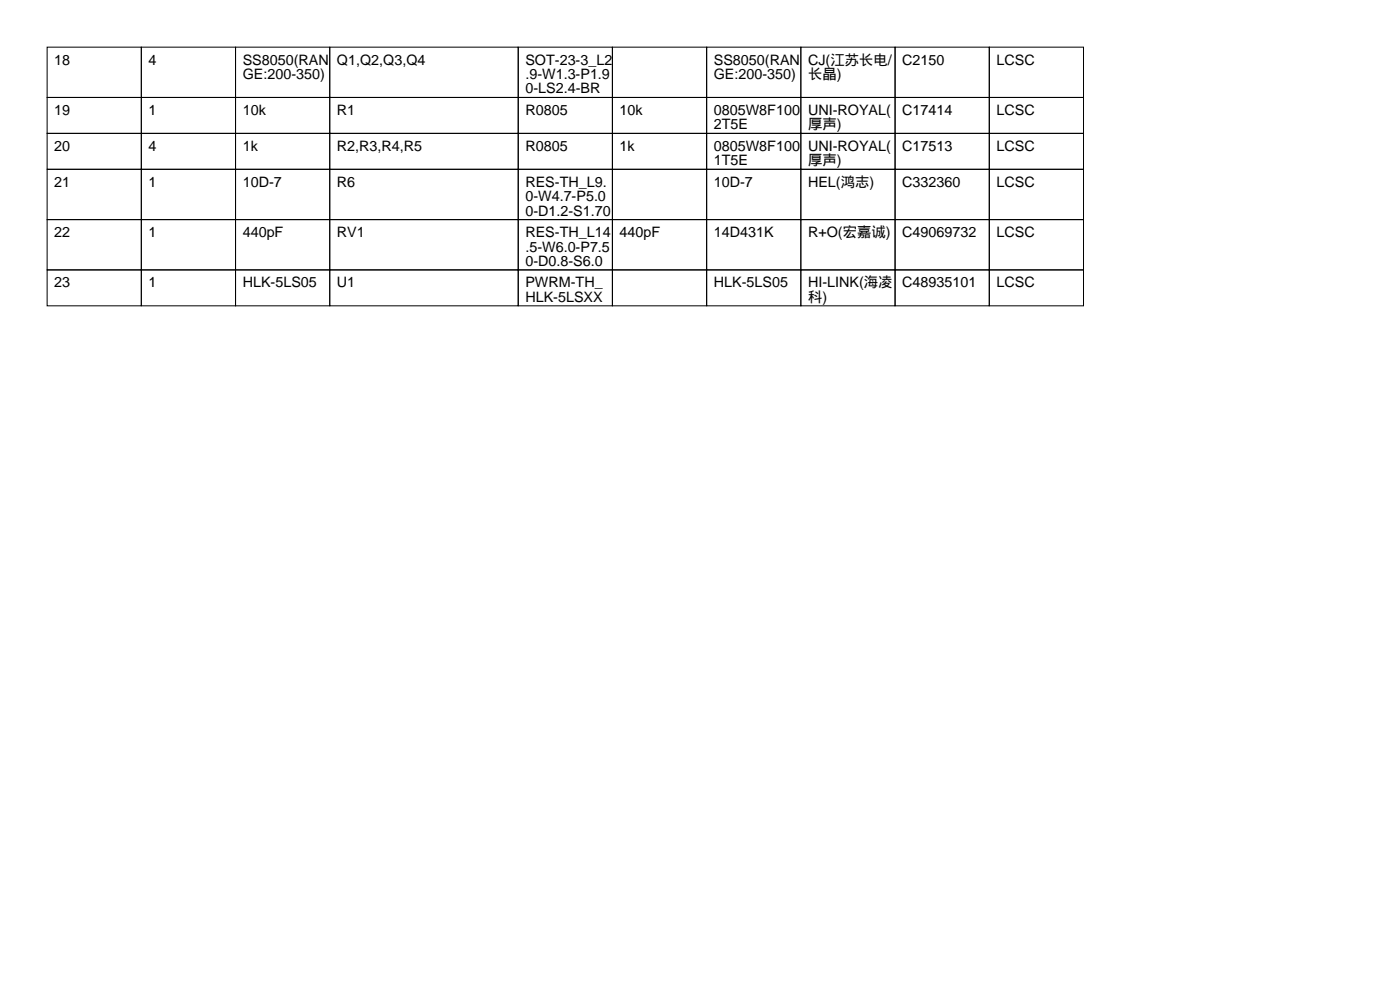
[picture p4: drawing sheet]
<svg xmlns="http://www.w3.org/2000/svg" width="297mm" height="210mm" viewBox="0 0 297 210" stroke-linecap="round" stroke-linejoin="round" font-family="sans-serif">
<defs><g id="words">
<g font-size="3">
<text x="11.5" y="13.7">18</text>
<text x="31.5" y="13.7">4</text>
<text x="51.5" y="13.7">SS8050(RAN</text>
<text x="51.5" y="16.8">GE:200-350)</text>
<text x="71.5" y="13.7">Q1,Q2,Q3,Q4</text>
<text x="111.5" y="13.7">SOT-23-3_L2</text>
<text x="111.5" y="16.8">.9-W1.3-P1.9</text>
<text x="151.5" y="13.7">SS8050(RAN</text>
<text x="151.5" y="16.8">GE:200-350)</text>
<text x="171.5" y="13.7">CJ(江苏长电/</text>
<text x="171.5" y="16.8">长晶)</text>
<text x="191.5" y="13.7">C2150</text>
<text x="211.5" y="13.7">LCSC</text>
<text x="111.5" y="19.8">0-LS2.4-BR</text>
<text x="11.5" y="24.4">19</text>
<text x="31.5" y="24.4">1</text>
<text x="51.5" y="24.4">10k</text>
<text x="71.5" y="24.4">R1</text>
<text x="111.5" y="24.4">R0805</text>
<text x="131.5" y="24.4">10k</text>
<text x="151.5" y="24.4">0805W8F100</text>
<text x="151.5" y="27.4">2T5E</text>
<text x="171.5" y="24.4">UNI-ROYAL(</text>
<text x="171.5" y="27.4">厚声)</text>
<text x="191.5" y="24.4">C17414</text>
<text x="211.5" y="24.4">LCSC</text>
<text x="11.5" y="32">20</text>
<text x="31.5" y="32">4</text>
<text x="51.5" y="32">1k</text>
<text x="71.5" y="32">R2,R3,R4,R5</text>
<text x="111.5" y="32">R0805</text>
<text x="131.5" y="32">1k</text>
<text x="151.5" y="32">0805W8F100</text>
<text x="151.5" y="35.1">1T5E</text>
<text x="171.5" y="32">UNI-ROYAL(</text>
<text x="171.5" y="35.1">厚声)</text>
<text x="191.5" y="32">C17513</text>
<text x="211.5" y="32">LCSC</text>
<text x="11.5" y="39.6">21</text>
<text x="31.5" y="39.6">1</text>
<text x="51.5" y="39.6">10D-7</text>
<text x="71.5" y="39.6">R6</text>
<text x="111.5" y="39.6">RES-TH_L9.</text>
<text x="151.5" y="39.6">10D-7</text>
<text x="171.5" y="39.6">HEL(鸿志)</text>
<text x="191.5" y="39.6">C332360</text>
<text x="211.5" y="39.6">LCSC</text>
<text x="111.5" y="42.7">0-W4.7-P5.0</text>
<text x="111.5" y="45.7">0-D1.2-S1.70</text>
<text x="11.5" y="50.3">22</text>
<text x="31.5" y="50.3">1</text>
<text x="51.5" y="50.3">440pF</text>
<text x="71.5" y="50.3">RV1</text>
<text x="111.5" y="50.3">RES-TH_L14</text>
<text x="111.5" y="53.3">.5-W6.0-P7.5</text>
<text x="131.5" y="50.3">440pF</text>
<text x="151.5" y="50.3">14D431K</text>
<text x="171.5" y="50.3">R+O(宏嘉诚)</text>
<text x="191.5" y="50.3">C49069732</text>
<text x="211.5" y="50.3">LCSC</text>
<text x="111.5" y="56.4">0-D0.8-S6.0</text>
<text x="11.5" y="61">23</text>
<text x="31.5" y="61">1</text>
<text x="51.5" y="61">HLK-5LS05</text>
<text x="71.5" y="61">U1</text>
<text x="111.5" y="61">PWRM-TH_</text>
<text x="111.5" y="64">HLK-5LSXX</text>
<text x="151.5" y="61">HLK-5LS05</text>
<text x="171.5" y="61">HI-LINK(海凌</text>
<text x="171.5" y="64">科)</text>
<text x="191.5" y="61">C48935101</text>
<text x="211.5" y="61">LCSC</text>
</g>
</g></defs>
<g fill="none" stroke="#000" stroke-width=".21">
<path d="M10 10h20v10.7h-20zM30 10h20v10.7h-20zM50 10h20v10.7h-20zM70 10h40v10.7h-40zM110 10h20v10.7h-20zM130 10h20v10.7h-20zM150 10h20v10.7h-20zM170 10h20v10.7h-20zM190 10h20v10.7h-20zM210 10h20v10.7h-20zM10 20.7h20v7.6h-20zM10 28.3h20v7.6h-20z"/>
<path d="M10 35.9h20v10.7h-20zM30 20.7h20v7.6h-20zM30 28.3h20v7.6h-20zM30 35.9h20v10.7h-20zM50 20.7h20v7.6h-20zM50 28.3h20v7.6h-20zM50 35.9h20v10.7h-20zM70 20.7h40v7.6h-40zM70 28.3h40v7.6h-40zM70 35.9h40v10.7h-40zM110 20.7h20v7.6h-20zM110 28.3h20v7.6h-20z"/>
<path d="M110 35.9h20v10.7h-20zM130 20.7h20v7.6h-20zM130 28.3h20v7.6h-20zM130 35.9h20v10.7h-20zM150 20.7h20v7.6h-20zM150 28.3h20v7.6h-20zM150 35.9h20v10.7h-20zM170 20.7h20v7.6h-20zM170 28.3h20v7.6h-20zM170 35.9h20v10.7h-20zM190 20.7h20v7.6h-20zM190 28.3h20v7.6h-20z"/>
<path d="M190 35.9h20v10.7h-20zM210 20.7h20v7.6h-20zM210 28.3h20v7.6h-20zM210 35.9h20v10.7h-20zM10 46.6h20v10.6h-20zM10 57.2h20v7.7h-20zM30 46.6h20v10.6h-20zM30 57.2h20v7.7h-20zM50 46.6h20v10.6h-20zM50 57.2h20v7.7h-20zM70 46.6h40v10.6h-40zM70 57.2h40v7.7h-40z"/>
<path d="M110 46.6h20v10.6h-20zM110 57.2h20v7.7h-20zM130 46.6h20v10.6h-20zM130 57.2h20v7.7h-20zM150 46.6h20v10.6h-20zM150 57.2h20v7.7h-20zM170 46.6h20v10.6h-20zM170 57.2h20v7.7h-20zM190 46.6h20v10.6h-20zM190 57.2h20v7.7h-20zM210 46.6h20v10.6h-20zM210 57.2h20v7.7h-20z"/>
</g>
<use href="#words"/>
</svg>
